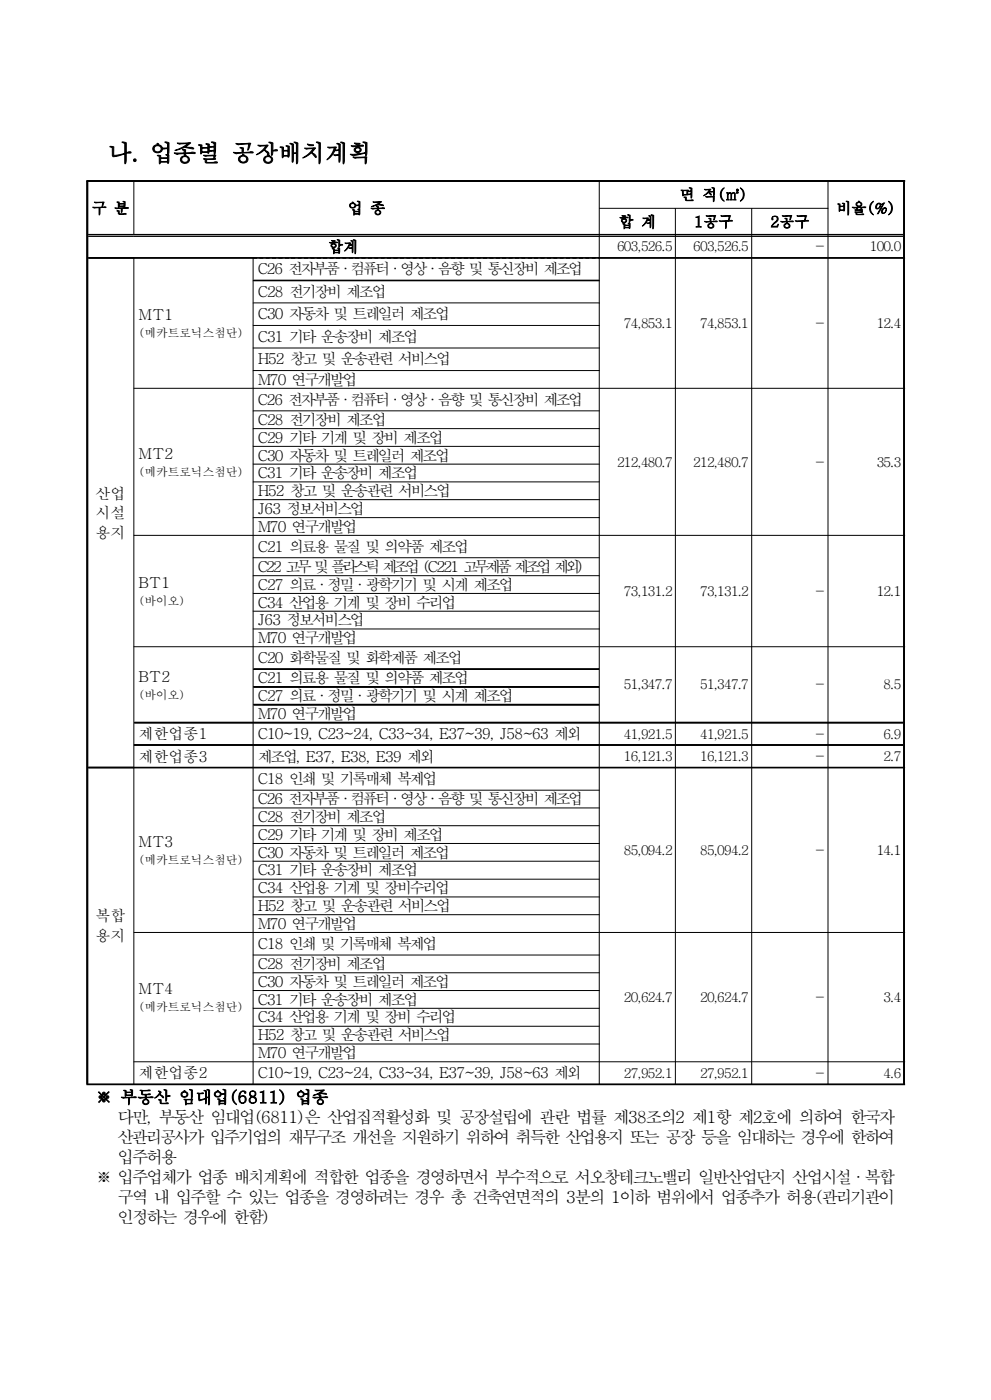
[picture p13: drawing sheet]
<svg xmlns="http://www.w3.org/2000/svg" width="210mm" height="297mm" viewBox="0 0 210 297" stroke-linecap="round" stroke-linejoin="round" font-family="sans-serif">
<defs><g id="words">
<text font-size="4.9" x="22.9" y="34.2">나. 업종별 공장배치계획</text>
<g font-size="3.5">
<text x="20.3" y="233.8">※ 부동산 임대업(6811) 업종</text>
<text x="24.9" y="238">다만, 부동산 임대업(6811)은 산업집적활성화 및 공장설립에 관란 법률 제38조의2 제1항 제2호에 의하여 한국자</text>
<text x="24.9" y="242.2">산관리공사가 입주기업의 재무구조 개선을 지원하기 위하여 취득한 산업용지 또는 공장 등을 임대하는 경우에 한하여</text>
<text x="20.3" y="250.7">※ 입주업체가 업종 배치계획에 적합한 업종을 경영하면서 부수적으로 서오창테크노밸리 일반산업단지 산업시설·복합</text>
<text x="24.9" y="246.4">입주허용</text>
<text x="24.9" y="254.9">구역 내 입주할 수 있는 업종을 경영하려는 경우 총 건축연면적의 3분의 1이하 범위에서 업종추가 허용(관리기관이</text>
<text x="24.9" y="259.1">인정하는 경우에 한함)</text>
</g>
<g font-size="3.2">
<text x="19.5" y="45.2">구 분</text>
<text x="73.7" y="45.2">업 종</text>
<text x="144" y="42.4">면 적(㎡)</text>
<text x="177.2" y="45.2">비율(%)</text>
<text x="69.5" y="53.4">합계</text>
<text x="131" y="48.1">합 계</text>
<text x="147" y="48.1">1공구</text>
<text x="163.1" y="48.1">2공구</text>
<text x="54.6" y="58.1">C26 전자부품·컴퓨터·영상·음향 및 통신장비 제조업</text>
<text x="54.6" y="62.9">C28 전기장비 제조업</text>
<text x="29.4" y="67.9">MT1</text>
<text x="54.6" y="67.7">C30 자동차 및 트레일러 제조업</text>
<text x="54.6" y="72.5">C31 기타 운송장비 제조업</text>
<text x="54.6" y="77.2">H52 창고 및 운송관련 서비스업</text>
<text x="54.6" y="81.5">M70 연구개발업</text>
<text x="54.6" y="85.8">C26 전자부품·컴퓨터·영상·음향 및 통신장비 제조업</text>
<text x="54.6" y="90">C28 전기장비 제조업</text>
<text x="54.6" y="93.8">C29 기타 기계 및 장비 제조업</text>
<text x="29.4" y="97.3">MT2</text>
<text x="54.6" y="97.6">C30 자동차 및 트레일러 제조업</text>
<text x="54.6" y="101.4">C31 기타 운송장비 제조업</text>
<text x="20.2" y="105.7">산업</text>
<text x="54.6" y="105.1">H52 창고 및 운송관련 서비스업</text>
<text x="20.2" y="109.8">시설</text>
<text x="20.2" y="113.9">용지</text>
<text x="54.6" y="108.9">J63 정보서비스업</text>
<text x="54.6" y="112.7">M70 연구개발업</text>
<text x="54.6" y="116.9">C21 의료용 물질 및 의약품 제조업</text>
<text x="29.4" y="124.7">BT1</text>
<text x="54.6" y="121.2">C22 고무및플라스틱제조업(C221 고무제품제조업제외)</text>
<text x="54.6" y="125">C27 의료·정밀·광학기기 및 시계 제조업</text>
<text x="54.6" y="128.8">C34 산업용 기계 및 장비 수리업</text>
<text x="54.6" y="132.5">J63 정보서비스업</text>
<text x="54.6" y="136.3">M70 연구개발업</text>
<text x="54.6" y="140.6">C20 화학물질 및 화학제품 제조업</text>
<text x="29.4" y="144.5">BT2</text>
<text x="54.6" y="144.8">C21 의료용 물질 및 의약품 제조업</text>
<text x="54.6" y="148.6">C27 의료·정밀·광학기기 및 시계 제조업</text>
<text x="54.6" y="152.4">M70 연구개발업</text>
<text x="29.4" y="156.6">제한업종1</text>
<text x="29.4" y="161.4">제한업종3</text>
<text x="54.6" y="156.6">C10~19, C23~24, C33~34, E37~39, J58~63 제외</text>
<text x="54.6" y="161.4">제조업, E37, E38, E39 제외</text>
<text x="54.6" y="166.2">C18 인쇄 및 기록매체 복제업</text>
<text x="54.6" y="170.5">C26 전자부품·컴퓨터·영상·음향 및 통신장비 제조업</text>
<text x="29.4" y="179.6">MT3</text>
<text x="54.6" y="174.2">C28 전기장비 제조업</text>
<text x="54.6" y="178">C29 기타 기계 및 장비 제조업</text>
<text x="54.6" y="181.8">C30 자동차 및 트레일러 제조업</text>
<text x="54.6" y="185.5">C31 기타 운송장비 제조업</text>
<text x="54.6" y="189.3">C34 산업용 기계 및 장비수리업</text>
<text x="20.2" y="195.3">복합</text>
<text x="54.6" y="193.1">H52 창고 및 운송관련 서비스업</text>
<text x="54.6" y="196.8">M70 연구개발업</text>
<text x="20.2" y="199.4">용지</text>
<text x="54.6" y="201.1">C18 인쇄 및 기록매체 복제업</text>
<text x="54.6" y="205.4">C28 전기장비 제조업</text>
<text x="54.6" y="209.2">C30 자동차 및 트레일러 제조업</text>
<text x="29.4" y="210.7">MT4</text>
<text x="54.6" y="212.9">C31 기타 운송장비 제조업</text>
<text x="54.6" y="216.7">C34 산업용 기계 및 장비 수리업</text>
<text x="54.6" y="220.4">H52 창고 및 운송관련 서비스업</text>
<text x="54.6" y="224.2">M70 연구개발업</text>
<text x="29.4" y="228.5">제한업종2</text>
<text x="54.6" y="228.5">C10~19, C23~24, C33~34, E37~39, J58~63 제외</text>
</g>
<g font-size="2.8">
<text x="130.7" y="53.3">603,526.5</text>
<text x="146.8" y="53.3">603,526.5</text>
<text x="172.5" y="53.3">-</text>
<text x="184.2" y="53.3">100.0</text>
<text x="132.1" y="69.5">74,853.1</text>
<text x="148.3" y="69.5">74,853.1</text>
<text x="172.5" y="69.5">-</text>
<text x="185.6" y="69.5">12.4</text>
<text x="130.7" y="98.9">212,480.7</text>
<text x="146.8" y="98.9">212,480.7</text>
<text x="172.5" y="98.9">-</text>
<text x="185.6" y="98.9">35.3</text>
<text x="132.1" y="126.2">73,131.2</text>
<text x="148.3" y="126.2">73,131.2</text>
<text x="172.5" y="126.2">-</text>
<text x="185.6" y="126.2">12.1</text>
<text x="132.1" y="146.1">51,347.7</text>
<text x="148.3" y="146.1">51,347.7</text>
<text x="172.5" y="146.1">-</text>
<text x="187.1" y="146.1">8.5</text>
<text x="132.1" y="156.5">41,921.5</text>
<text x="132.1" y="161.3">16,121.3</text>
<text x="148.3" y="156.5">41,921.5</text>
<text x="148.3" y="161.3">16,121.3</text>
<text x="172.5" y="156.5">-</text>
<text x="172.5" y="161.3">-</text>
<text x="187.1" y="156.5">6.9</text>
<text x="187.1" y="161.3">2.7</text>
<text x="132.1" y="181.1">85,094.2</text>
<text x="148.3" y="181.1">85,094.2</text>
<text x="172.5" y="181.1">-</text>
<text x="185.6" y="181.1">14.1</text>
<text x="132.1" y="212.3">20,624.7</text>
<text x="148.3" y="212.3">20,624.7</text>
<text x="172.5" y="212.3">-</text>
<text x="187.1" y="212.3">3.4</text>
<text x="132.1" y="228.4">27,952.1</text>
<text x="148.3" y="228.4">27,952.1</text>
<text x="172.5" y="228.4">-</text>
<text x="187.1" y="228.4">4.6</text>
</g>
<g font-size="2.5">
<text x="29.4" y="71.4">(메카트로닉스첨단)</text>
<text x="29.4" y="100.8">(메카트로닉스첨단)</text>
<text x="29.4" y="128.2">(바이오)</text>
<text x="29.4" y="148">(바이오)</text>
<text x="29.4" y="183.1">(메카트로닉스첨단)</text>
<text x="29.4" y="214.2">(메카트로닉스첨단)</text>
</g>
</g></defs>
<g fill="none" stroke="#000" stroke-width=".21">
<path d="M28.3 38.4v11.2M126.9 38.4v191.4M175.4 38.4v191.4M18.7 49.7h172.6M18.7 50.1h172.6M18.7 54.6h172.6M28.3 54.7v175.1M53.6 59.5h73.4M53.6 54.7v175.1M53.7 59.4h73.2M53.7 59.5h73.2M126.9 44.1h48.6"/>
<path d="M143.1 44.1v185.7M159.2 44.1v185.7M191.7 54.7h-173M53.6 64.2h73.4M53.6 69h73.4M53.6 73.7h73.4M53.6 78.5h73.4M28.3 82.3h163.4M53.6 87.1h73.4M53.6 90.8h73.4M53.6 94.6h73.4M53.6 98.4h73.4"/>
<path d="M28.3 113.5h163.4M53.6 102.1h73.4M53.6 105.9h73.4M53.6 109.7h73.4M53.6 118.2h73.4M28.3 137.1h163.4M53.6 122h73.4M53.6 125.8h73.4M53.6 129.5h73.4M53.6 133.3h73.4M28.3 157.8h163M28.3 157.9h163"/>
<path d="M28.4 153.1h162.9M28.4 153.2h162.9M53.7 141.7h73.2M53.7 141.9h73.2M53.7 145.5h73.2M53.7 145.6h73.2M53.7 149.3h73.2M53.7 149.4h73.2M18.7 162.6h172.6M18.7 162.7h172.6M28.3 162.7h163.4M53.6 167.5h73.4"/>
<path d="M53.6 171.2h73.4M53.6 175h73.4M53.6 178.7h73.4M28.3 197.6h163.4M53.6 182.5h73.4M53.6 186.3h73.4M53.6 190.1h73.4M53.6 193.8h73.4M53.6 202.4h73.4M53.6 206.1h73.4M53.6 209.9h73.4M53.6 213.7h73.4"/>
<path d="M53.6 217.5h73.4M28.3 225h163.4M53.6 221.2h73.4"/>
</g>
<path d="M18.3 38.4h173.4M18.5 38.4v191.4M191.5 38.4v191.4M18.3 229.8h173.4" fill="none" stroke="#000" stroke-width=".38"/>
<use href="#words"/>
</svg>
